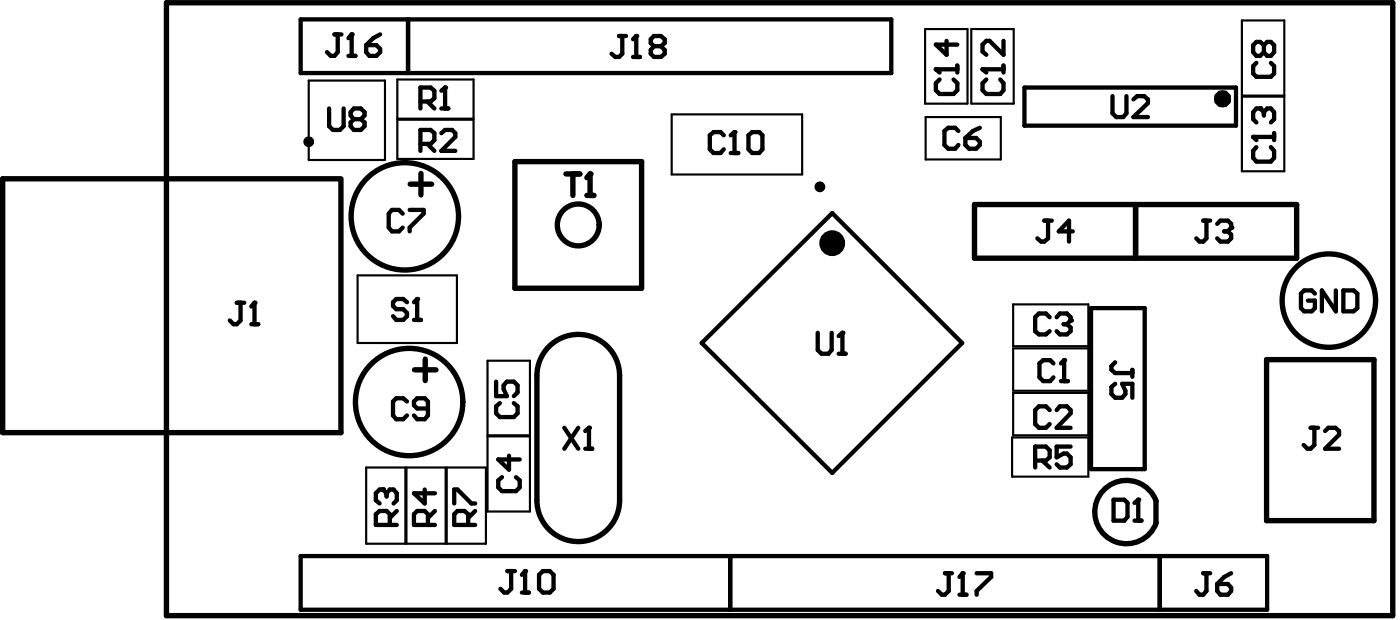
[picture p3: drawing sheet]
<svg xmlns="http://www.w3.org/2000/svg" width="110mm" height="49mm" viewBox="0 0 110 49" stroke-linecap="round" stroke-linejoin="round" font-family="sans-serif">
<g fill="none" stroke="#000" stroke-width=".34">
<path d="M23.6 1.5h46.5v4.2h-46.5zM25.9 8.5v1.4l.3 .3h.5l.3-.3v-1.4M26.3 2.7h.5M26.6 2.7v1.4l-.3 .3h-.3l-.3-.3M27.4 4.4h.5M27.4 3l.2-.3v1.7M27.8 9.4l-.2-.3v-.3l.2-.3h.6l.3 .3v.3l-.3 .3M27.8 9.4l-.2 .2v.3l.2 .3h.6l.3-.3v-.3l-.3-.2M27.8 9.4h.6M28.8 3.5h.8l.3 .3v.3l-.3 .3h-.6l-.2-.3zM29.9 2.7l-.6 .3-.5 .5M31.7 16.8l-.3-.3h-.6l-.2 .3v1.1l.2 .3h.6l.3-.3"/>
<path d="M32.1 1.5v4.2M32.2 16.5h1.1v.3l-1.1 1.1v.3M33.1 8h.8l.2-.3v-.6l-.2-.2h-.8v1.6M33.1 11.3h.8l.2-.3v-.5l-.2-.3h-.8v1.6M33.6 8l.5 .5M33.6 11.3l.5 .5M34.7 8.5h.5M34.7 7.1l.3-.2v1.6M34.7 10.5l.3-.3h.5l.3 .3v.3l-1.1 1h1.1M48.7 2.8h.5M48.9 2.8v1.4l-.2 .3h-.3l-.3-.3M49.8 4.5h.5"/>
<path d="M49.8 3.1l.2-.3v1.7M51.4 3.6l-.2-.2v-.3l.2-.3h.6l.3 .3v.3l-.3 .2M51.4 3.6l-.2 .3v.3l.2 .3h.6l.3-.3v-.3l-.3-.3M51.4 3.6h.6M56.9 10.6l-.3-.2h-.5l-.3 .2v1.1l.3 .3h.5l.3-.3M57.5 12h.5M57.5 10.6l.2-.2v1.6M58.8 10.6l.3-.2h.6l.2 .2v1.1l-.2 .3h-.6l-.3-.3zM73.9 6.2l-.3 .3v.6l.3 .3h1.1l.3-.3v-.6l-.3-.3M74.4 3.2v1.1l-.8-.8h1.7M75.3 5.1v.6M75.3 5.4h-1.7l.3 .3"/>
<path d="M75.3 10.3l-.2-.3h-.6l-.2 .3v1.1l.2 .3h.6l.2-.3M75.9 10.8h.8l.3 .3v.3l-.3 .3h-.5l-.3-.3zM77 10l-.5 .3-.6 .5M77.5 6.2l-.3 .3v.6l.3 .3h1.1l.3-.3v-.6l-.3-.3M78.9 5.4h-1.7l.3 .3M78.9 3.2v1.1l-1.1-1.1h-.3l-.3 .3v.6l.3 .2M78.9 5.1v.6M80.5 6.9h16.7v3h-16.7zM82.1 17.3h.6M82.4 17.3v1.4l-.3 .3h-.3l-.2-.3M84.3 18.2h-1.1l.8-.9v1.7M87.5 7.5v1.4l.3 .3h.5l.3-.3v-1.4"/>
<path d="M89.1 7.8l.3-.3h.6l.2 .3v.3l-1.1 1.1h1.1M94.6 17.3h.5M94.8 17.3v1.4l-.2 .3h-.3l-.3-.3M95.7 17.6l.2-.3h.6l.3 .3v.3l-.3 .3M96.2 18.2h.3M96.5 18.2l.3 .2v.3l-.3 .3h-.6l-.2-.3M98.8 4.9l-.3 .3v.6l.3 .2h1.1l.3-.2v-.6l-.3-.3M98.8 11.6l-.3 .2v.6l.3 .3h1.1l.3-.3v-.6l-.3-.2M99.4 8.8l-.3-.3h-.3l-.3 .3v.6l.3 .2M99.4 8.8l.2-.3h.3l.3 .3v.6l-.3 .2M99.4 3.5l-.3-.2h-.3l-.3 .2v.6l.3 .3h.3l.3-.3M99.4 3.5l.2-.2h.3l.3 .2v.6l-.3 .3h-.3l-.2-.3"/>
<path d="M99.4 3.5v.6M99.4 8.8v.3M100.2 10.5v.5M100.2 10.8h-1.7l.3 .2M18.6 23.8h.6M18.9 23.8v1.4l-.3 .3h-.2l-.3-.3M19.8 25.5h.5M19.8 24.1l.2-.3v1.7M30.4 38.7l-.3-.3h-.3l-.3 .3v.6l.3 .2M30.4 38.7l.2-.3h.3l.3 .3v.6l-.3 .2M30.4 38.7v.3M32 23.7l-.3-.2h-.5l-.3 .2v.3l.3 .3h.5l.3 .3v.2l-.3 .3h-.5l-.3-.3"/>
<path d="M32 31.5l-.3-.2h-.5l-.3 .2v1.1l.3 .3h.5l.3-.3M32.5 25.1h.6M32.5 23.7l.3-.2v1.6M33.4 38.4v1.1l-.9-.8h1.7M33.6 32.1h-.8l-.3-.3v-.3l.3-.2h.6l.2 .2v1.1l-.2 .3h-.6l-.3-.3M35.7 39.5v-1.1h.3l1.1 1.1h.3M39 30v1.1h.8l-.2-.5v-.3l.2-.3h.6l.3 .3v.5l-.3 .3M39.3 31.7l-.3 .2v.6l.3 .2h1.1l.3-.2v-.6l-.3-.2M39.5 37.5l-.3 .2v.6l.3 .3h1.1l.3-.3v-.6l-.3-.2M40 35.8v1.1l-.8-.8h1.7M44.4 33.6l1.1 1.6M45.5 33.6l-1.1 1.6"/>
<path d="M46 35.2h.6M46 33.8l.3-.2v1.6M55.2 26.9l10.2-10.2 10.2 10.2-10.2 10.2zM64.3 26.1v1.4l.3 .3h.5l.3-.3v-1.4M65.9 27.8h.6M65.9 26.4l.3-.3v1.7M81.4 36.2h.8l.3-.3v-.5l-.3-.3h-.8v1.6M81.9 36.2l.6 .5M82.5 32.2l-.3-.3h-.5l-.3 .3v1.1l.3 .3h.5l.3-.3M82.5 24.9l-.3-.3h-.5l-.3 .3v1.1l.3 .3h.5l.3-.3M82.8 28.5l-.2-.2h-.6l-.3 .2v1.1l.3 .3h.6l.2-.3M83.1 24.9l.2-.3h.6l.3 .3v.3l-.3 .3"/>
<path d="M83.1 32.2l.2-.3h.6l.3 .3v.3l-1.1 1.1h1.1M83.4 29.9h.6M83.4 28.5l.3-.2v1.6M83.6 25.5h.3M83.9 25.5l.3 .2v.3l-.3 .3h-.6l-.2-.3M84.2 35.1h-1.1v.8l.5-.3h.3l.3 .3v.6l-.3 .2h-.6l-.2-.2M85.8 24.2h4.2v12.6h-4.2zM87.5 39.2h.9l.2 .3v1.1l-.2 .3h-.9zM87.7 30.1l-.3 .3v.5l.3 .3h.5l.3-.3v-.2l-.3-.6h.8v1.1M87.7 28.5l-.3 .2v.3l.3 .3h1.3M89 29v.6M89.2 39.5l.3-.3v1.7"/>
<path d="M103 33.6h.6M103.3 33.6v1.3l-.3 .3h-.2l-.3-.3M103.4 23.1l-.3-.3h-.6l-.2 .3v1.1l.2 .2h.6l.3-.2v-.6h-.6M104.2 33.8l.2-.2h.6l.3 .2v.3l-1.1 1.1h1.1M105 22.8v1.6l-1.1-1.6v1.6M105.6 22.8h.8l.3 .3v1.1l-.3 .2h-.8zM23.6 43.7h76v4.2h-76zM30.6 41.2v-.8l-.2-.3h-.6l-.3 .3v.8h1.7M31.2 40.1l-.6 .6M33.6 41.2v-.8l-.2-.3h-.6l-.3 .3v.8h1.7M34.2 40.1l-.6 .6M36.8 41.2v-.8l-.3-.3h-.5l-.3 .3v.8h1.7"/>
<path d="M37.4 40.1l-.6 .6M39.9 44.8h.6M40.2 44.8v1.4l-.3 .3h-.3l-.3-.3M41 46.5h.6M41 45.1l.3-.3v1.7M42.4 45.1l.3-.3h.5l.3 .3v1.1l-.3 .3h-.5l-.3-.3zM57.4 43.7v4.2M74.3 45h.5M74.6 45v1.4l-.3 .3h-.3l-.3-.3M75.4 46.7h.6M75.4 45.3l.3-.3v1.7M76.8 45h1.1v.3l-1.1 1.1v.3"/>
<path d="M89.2 40.9h.5M91.2 43.7v4.2M94.6 45h.5M94.8 45v1.4l-.2 .3h-.3l-.3-.3M95.7 45.9h.8l.3 .2v.3l-.3 .3h-.6l-.2-.3zM96.8 45l-.6 .3-.5 .6"/>
</g>
<g fill="#000">
<circle cx="27.6" cy="2.7" r=".17"/>
<circle cx="35" cy="6.9" r=".17"/>
<circle cx="46.4" cy="13.7" r=".21"/>
<circle cx="50" cy="2.8" r=".17"/>
<circle cx="57.7" cy="10.4" r=".17"/>
<circle cx="73.6" cy="5.4" r=".17"/>
<circle cx="77.2" cy="5.4" r=".17"/>
<circle cx="96.8" cy="17.9" r=".17"/>
<circle cx="98.5" cy="10.8" r=".17"/>
<circle cx="99.1" cy="8.5" r=".17"/>
<circle cx="20" cy="23.8" r=".17"/>
<circle cx="30.1" cy="38.4" r=".17"/>
<circle cx="32.8" cy="23.5" r=".17"/>
<circle cx="46.3" cy="33.6" r=".17"/>
<circle cx="66.2" cy="26.1" r=".17"/>
<circle cx="83.7" cy="28.3" r=".17"/>
<circle cx="84.2" cy="25.2" r=".17"/>
<circle cx="89.5" cy="39.2" r=".17"/>
<circle cx="41.3" cy="44.8" r=".17"/>
<circle cx="75.7" cy="45" r=".17"/>
</g>
<g fill="none" stroke="#000" stroke-width=".42">
<path d="M13.1 .2h96.4v48.1h-96.4zM26.8 14h-26.6v20h26.6v-19.8M32.2 14.5h1.7M33.1 13.6v1.7M40.5 12.7h9.9v9.9h-9.9zM44.5 13.7h1.1M45 13.7v1.6M46.1 15.3h.6M46.1 14l.3-.3v1.6M76.6 16.1h25.3v4.2h-25.3zM89.3 16.1v4.2M32.6 29h1.7"/>
<path d="M33.4 28.2v1.7M43.2 27.2a3.3 3.3 0 0 1 3.5-.7 3.3 3.3 0 0 1 2 3v9.8a3.3 3.3 0 0 1-3.2 3.2 3.3 3.3 0 0 1-3.3-3.2v-9.8a3.2 3.2 0 0 1 1-2.3zM90.9 39.4v1.7M90.9 39.4a2.49 2.49 0 0 0-3.8-1.2 2.49 2.49 0 0 0 0 4 2.49 2.49 0 0 0 3.8-1.1M99.6 28.2h8.4v12.7h-8.4z"/>
<circle cx="24.3" cy="11.1" r=".21"/>
<circle cx="31.8" cy="17" r="4.2"/>
<circle cx="45.5" cy="17.7" r="1.65"/>
<circle cx="64.5" cy="14.7" r=".21"/>
<circle cx="32.2" cy="31.6" r="4.2"/>
<circle cx="104.5" cy="23.6" r="3.7"/>
</g>
<g fill="none" stroke="#000" stroke-width=".17">
<path d="M24.3 6.3h6v6.3h-6zM31.2 6.2h6v3.1h-6zM31.2 9.4h6v3.1h-6zM52.8 9h10.3v4.7h-10.3zM72.7 2.3h3.4v5.8h-3.4zM72.8 9.2h5.9v3.3h-5.9zM76.4 2.3h3.3v5.8h-3.3zM97.6 1.6h3.4v5.9h-3.4zM97.6 7.6h3.4v5.8h-3.4zM28.1 21.6h7.8v5.3h-7.8zM28.8 36.7h3.1v6h-3.1zM32 36.7h3v6h-3z"/>
<path d="M35.1 36.7h3.1v6h-3.1zM38.3 28.3h3.4v5.9h-3.4zM38.3 34.3h3.4v5.9h-3.4zM79.6 34.4h6v3h-6zM79.7 23.9h5.9v3.3h-5.9zM79.7 27.4h5.9v3.3h-5.9zM79.7 30.9h5.9v3.3h-5.9z"/>
</g>
<g fill="none" stroke="#000" stroke-width="1">
<circle cx="65.4" cy="19.1" r=".51"/>
<circle cx="96.1" cy="7.8" r=".17"/>
</g>
</svg>
